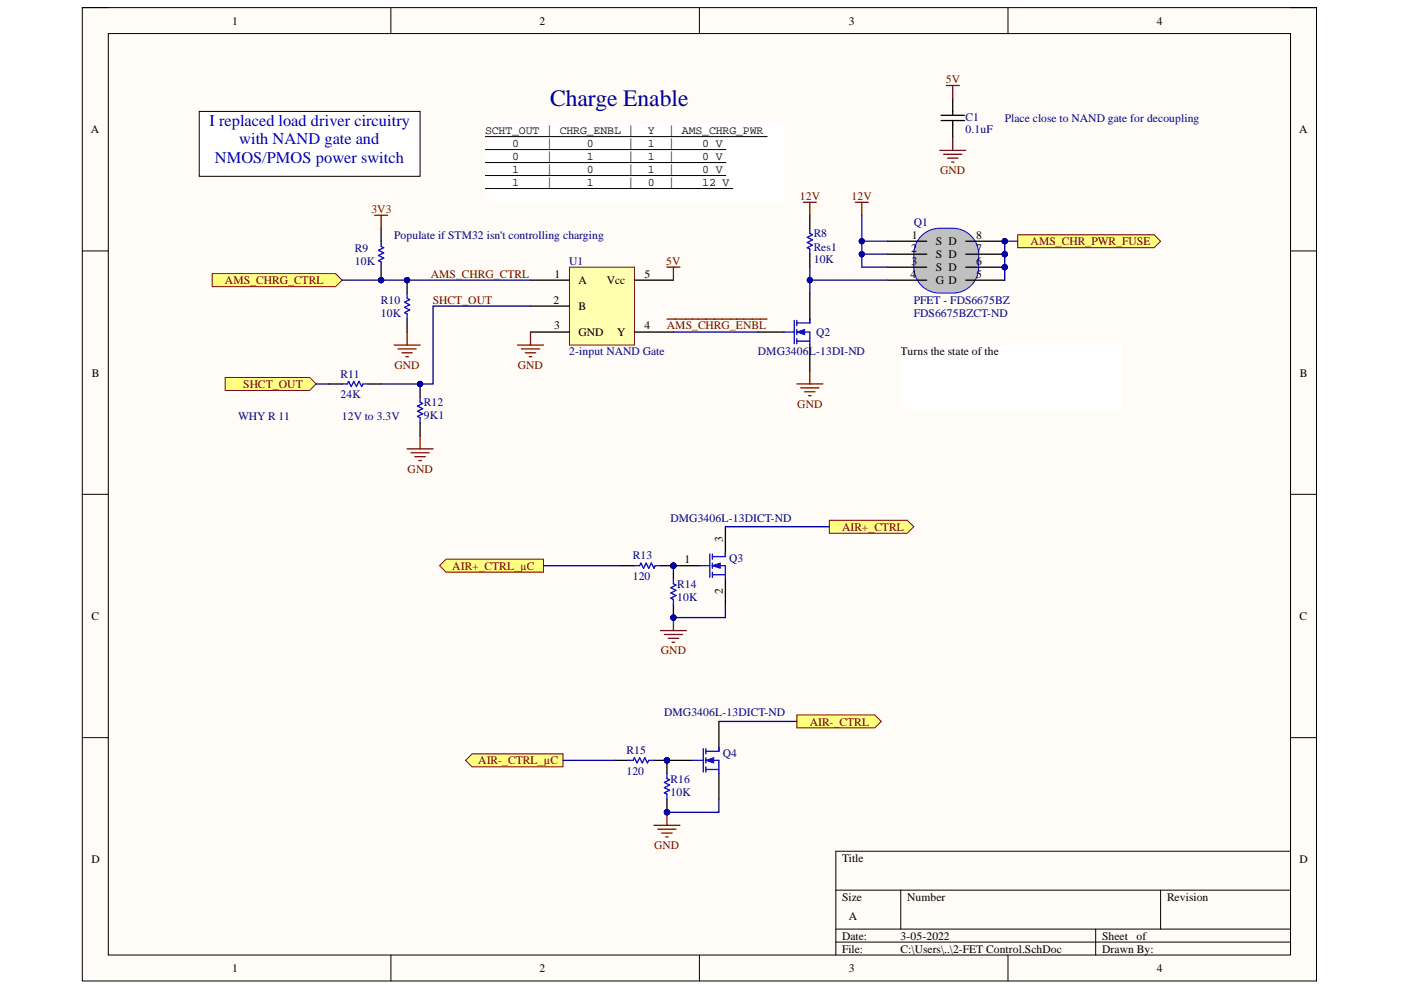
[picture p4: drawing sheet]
<svg xmlns="http://www.w3.org/2000/svg" width="297mm" height="210mm" viewBox="0 0 297 210" stroke-linecap="round" stroke-linejoin="round" font-family="sans-serif">
<defs><g id="words">
<text font-size="5" fill="#000080" x="116.6" y="22.5">Charge Enable</text>
<g font-size="3.5" fill="#00f">
<text x="44.4" y="26.8">I replaced load driver circuitry</text>
<text x="45.6" y="34.5">NMOS/PMOS power switch</text>
<text x="50.7" y="30.6">with NAND gate and</text>
</g>
<g font-size="2.5">
<text x="49.2" y="5.2">1</text>
<text x="114.4" y="5.2">2</text>
<text x="180" y="5.2">3</text>
<text x="245.2" y="5.2">4</text>
<text x="19.3" y="28.3">A</text>
<text x="102.8" y="28.4">SCHT_OUT | CHRG_ENBL |</text>
<text x="137.4" y="28.4">Y</text>
<text x="141.7" y="28.4">| AMS_CHRG_PWR</text>
<text x="275.4" y="28.3">A</text>
<text x="108.6" y="31.2">0</text>
<text x="108.6" y="33.9">0</text>
<text x="115.8" y="31.2">|</text>
<text x="115.8" y="33.9">|</text>
<text x="124.4" y="31.2">0</text>
<text x="124.4" y="33.9">1</text>
<text x="133.1" y="31.2">|</text>
<text x="133.1" y="33.9">|</text>
<text x="137.4" y="31.2">1</text>
<text x="137.4" y="33.9">1</text>
<text x="141.7" y="31.2">|</text>
<text x="141.7" y="33.9">|</text>
<text x="148.9" y="31.2">0 V</text>
<text x="148.9" y="33.9">0 V</text>
<text x="108.6" y="36.7">1</text>
<text x="108.6" y="39.4">1</text>
<text x="115.8" y="36.7">|</text>
<text x="115.8" y="39.4">|</text>
<text x="124.4" y="36.7">0</text>
<text x="124.4" y="39.4">1</text>
<text x="133.1" y="36.7">|</text>
<text x="133.1" y="39.4">|</text>
<text x="137.4" y="36.7">1</text>
<text x="137.4" y="39.4">0</text>
<text x="141.7" y="36.7">|</text>
<text x="141.7" y="39.4">|</text>
<text x="148.9" y="36.7">0 V</text>
<text x="148.9" y="39.4">12 V</text>
<text x="193.2" y="53.4">2</text>
<text x="193.3" y="50.6">1</text>
<text x="198.4" y="52">S D</text>
<text x="206.9" y="50.6">8</text>
<text x="206.9" y="53.4">7</text>
<text x="117.5" y="58.9">1</text>
<text x="136.7" y="58.9">5</text>
<text x="193.1" y="58.9">4</text>
<text x="193.2" y="56.1">3</text>
<text x="198.4" y="54.7">S D</text>
<text x="198.4" y="57.5">S D</text>
<text x="206.9" y="56.1">6</text>
<text x="206.9" y="58.9">5</text>
<text x="117.4" y="64.4">2</text>
<text x="122.6" y="60.2">A</text>
<text x="122.6" y="65.7">B</text>
<text x="128.6" y="60.2">Vcc</text>
<text x="198.4" y="60.2">G D</text>
<text x="117.5" y="69.9">3</text>
<text x="122.6" y="71.3">GND</text>
<text x="130.8" y="71.3">Y</text>
<text x="136.7" y="69.9">4</text>
<text x="191" y="75.4">Turns the state of the</text>
<text x="19.5" y="79.8">B</text>
<text x="275.6" y="79.8">B</text>
<text x="145.1" y="119.5">1</text>
<text x="153.2" y="115" transform="rotate(-90 153.2 115)">3</text>
<text x="19.4" y="131.4">C</text>
<text x="153.2" y="126" transform="rotate(-90 153.2 126)">2</text>
<text x="275.5" y="131.4">C</text>
<text x="19.4" y="183.1">D</text>
<text x="178.5" y="182.7">Title</text>
<text x="275.5" y="183.1">D</text>
<text x="178.5" y="190.9">Size</text>
<text x="192.3" y="190.9">Number</text>
<text x="247.4" y="190.9">Revision</text>
<text x="180" y="195.1">A</text>
<text x="178.5" y="199.2">Date:</text>
<text x="178.5" y="202">File:</text>
<text x="191" y="199.2">3-05-2022</text>
<text x="191" y="202">C:\Users\..\2-FET Control.SchDoc</text>
<text x="233.7" y="199.2">Sheet</text>
<text x="233.7" y="202">Drawn By:</text>
<text x="241" y="199.2">of</text>
<text x="49.2" y="206.1">1</text>
<text x="114.4" y="206.1">2</text>
<text x="180" y="206.1">3</text>
<text x="245.2" y="206.1">4</text>
</g>
<g font-size="2.5" fill="#800000">
<text x="200.5" y="17.6">5V</text>
<text x="199.3" y="36.8">GND</text>
<text x="78.7" y="45.1">3V3</text>
<text x="169.6" y="42.4">12V</text>
<text x="180.6" y="42.4">12V</text>
<text x="218.5" y="52">AMS_CHR_PWR_FUSE</text>
<text x="91.3" y="58.9">AMS_CHRG_CTRL</text>
<text x="141.2" y="56.1">5V</text>
<text x="47.7" y="60.2">AMS_CHRG_CTRL</text>
<text x="91.8" y="64.4">SHCT_OUT</text>
<text x="141.4" y="69.9">AMS_CHRG_ENBL</text>
<text x="51.6" y="82.3">SHCT_OUT</text>
<text x="83.6" y="78.1">GND</text>
<text x="109.8" y="78.1">GND</text>
<text x="169" y="86.4">GND</text>
<text x="86.4" y="100.2">GND</text>
<text x="178.5" y="112.5">AIR+_CTRL</text>
<text x="95.9" y="120.8">AIR+_CTRL_µC</text>
<text x="140.1" y="138.7">GND</text>
<text x="171.7" y="153.8">AIR-_CTRL</text>
<text x="101.4" y="162">AIR-_CTRL_µC</text>
<text x="138.7" y="179.9">GND</text>
</g>
<g font-size="2.5" fill="#000080">
<text x="204.7" y="28.3">0.1uF</text>
<text x="204.7" y="25.6">C1</text>
<text x="213" y="25.8">Place close to NAND gate for decoupling</text>
<text x="193.7" y="47.9">Q1</text>
<text x="75.3" y="53.4">R9</text>
<text x="83.6" y="50.6">Populate if STM32 isn't controlling charging</text>
<text x="172.5" y="50.3">R8</text>
<text x="172.5" y="53.1">Res1</text>
<text x="75.3" y="56.1">10K</text>
<text x="120.7" y="56.1">U1</text>
<text x="172.5" y="55.8">10K</text>
<text x="80.8" y="64.4">R10</text>
<text x="193.7" y="64.4">PFET - FDS6675BZ</text>
<text x="80.8" y="67.2">10K</text>
<text x="173" y="71.3">Q2</text>
<text x="193.7" y="67.2">FDS6675BZCT-ND</text>
<text x="120.7" y="75.4">2-input NAND Gate</text>
<text x="160.7" y="75.4">DMG3406L-13DI-ND</text>
<text x="72.2" y="80.1">R11</text>
<text x="50.5" y="89.1">WHY R 11</text>
<text x="72.2" y="84.5">24K</text>
<text x="72.5" y="89.1">12V to 3.3V</text>
<text x="89.9" y="86.1">R12</text>
<text x="89.9" y="88.9">9K1</text>
<text x="142.2" y="110.6">DMG3406L-13DICT-ND</text>
<text x="134.2" y="118.6">R13</text>
<text x="154.6" y="119.1">Q3</text>
<text x="134.2" y="123">120</text>
<text x="143.6" y="124.6">R14</text>
<text x="143.6" y="127.4">10K</text>
<text x="140.8" y="151.9">DMG3406L-13DICT-ND</text>
<text x="132.9" y="159.8">R15</text>
<text x="153.2" y="160.4">Q4</text>
<text x="132.9" y="164.2">120</text>
<text x="142.2" y="165.9">R16</text>
<text x="142.2" y="168.7">10K</text>
</g>
</g></defs>
<path d="M17.5 1.6h261.6v206.4h-261.6z" fill-rule="evenodd" fill="#fffcf8"/>
<path d="M17.5 1.6h261.6v206.4h-261.6z" fill="none" stroke="#000" stroke-width=".21"/>
<path d="M23 7.1h250.6v195.4h-250.6z" fill-rule="evenodd" fill="#fffcf8"/>
<g fill="none" stroke="#000" stroke-width=".21">
<path d="M17.4 1.6h5.6M23 7.1h250.6v195.4h-250.6zM82.9 1.6v5.5M148.3 1.6v5.5M213.7 1.6v5.5M273.6 1.6h5.5v5.5M17.4 53.2h5.6M273.6 53.2h5.5M17.4 104.8h5.6M273.6 104.8h5.5M17.4 156.4h5.6M273.6 156.4h5.5"/>
<path d="M177.2 188.7h96.4M177.2 197h96.4M177.2 199.7h96.4M191 188.7v8.3M232.3 197v5.5M246.1 188.7v8.3M273.6 180.5h-96.4v22M82.9 202.5v5.5M148.3 202.5v5.5M213.7 202.5v5.5M279.1 202.5v5.5"/>
</g>
<path d="M45 58h26.2l1.3 1.4-1.3 1.4h-26.2z" fill-rule="evenodd" fill="#ffff80"/>
<path d="M45 58h26.2l1.3 1.4-1.3 1.4h-26.2z" fill="none" stroke="#800000" stroke-width=".21"/>
<circle cx="86.3" cy="59.4" r=".55" fill="#000080"/>
<circle cx="86.3" cy="59.4" r=".55" fill="none" stroke="#000080" stroke-width=".21"/>
<path d="M86.3 59.4v2.8" fill="none" stroke="#000" stroke-width=".27"/>
<circle cx="86.3" cy="59.4" r=".55" fill="#000080"/>
<circle cx="86.3" cy="59.4" r=".55" fill="none" stroke="#000080" stroke-width=".21"/>
<path d="M86.3 67.7v2.7" fill="none" stroke="#000" stroke-width=".27"/>
<path d="M86.3 62.2v1l.6 .3-1.1 .6 1.1 .5-1.1 .6 1.1 .5-1.1 .6 .5 .3v1.1" fill="none" stroke="#00f" stroke-width=".27"/>
<path d="M83.6 73.2h5.5M84.4 74h3.8M85.2 74.8h2.2M86 75.6h.6M86.3 70.4v2.8" fill="none" stroke="#800000" stroke-width=".27"/>
<path d="M215.8 49.8h28.9l1.4 1.3-1.4 1.4h-28.9z" fill-rule="evenodd" fill="#ffff80"/>
<path d="M215.8 49.8h28.9l1.4 1.3-1.4 1.4h-28.9z" fill="none" stroke="#800000" stroke-width=".21"/>
<path d="M86.3 95.2h5.5M87.1 96h3.9M88 96.8h2.2M88.8 97.7h.5M89.1 92.4v2.8" fill="none" stroke="#800000" stroke-width=".27"/>
<circle cx="213" cy="51.1" r=".55" fill="#000080"/>
<circle cx="213" cy="51.1" r=".55" fill="none" stroke="#000080" stroke-width=".21"/>
<circle cx="213" cy="53.9" r=".55" fill="#000080"/>
<circle cx="213" cy="53.9" r=".55" fill="none" stroke="#000080" stroke-width=".21"/>
<circle cx="213" cy="56.6" r=".55" fill="#000080"/>
<circle cx="213" cy="56.6" r=".55" fill="none" stroke="#000080" stroke-width=".21"/>
<path d="M195.4 50a5.5 5.5 0 0 1 3.9-1.6 8.3 8.3 0 0 1 6 1.1 5.5 5.5 0 0 1 2.2 4.4 8.3 8.3 0 0 1-1.1 6 5.5 5.5 0 0 1-4.4 2.3 8.3 8.3 0 0 1-6-1.1 5.5 5.5 0 0 1-2.3-4.5 8.3 8.3 0 0 1 1.1-6z" fill="#c0c0c0"/>
<path d="M195.4 50a5.5 5.5 0 0 1 3.9-1.6 8.3 8.3 0 0 1 6 1.1 5.5 5.5 0 0 1 2.2 4.4 8.3 8.3 0 0 1-1.1 6 5.5 5.5 0 0 1-4.4 2.3 8.3 8.3 0 0 1-6-1.1 5.5 5.5 0 0 1-2.3-4.5 8.3 8.3 0 0 1 1.1-6z" fill="none" stroke="#00f" stroke-width=".21"/>
<path d="M188.2 51.1h8.3M188.2 53.9h8.3M188.2 56.6h8.3M188.2 59.4h8.3M204.8 51.1h8.2" fill="none" stroke="#000" stroke-width=".27"/>
<circle cx="213" cy="51.1" r=".55" fill="#000080"/>
<circle cx="213" cy="51.1" r=".55" fill="none" stroke="#000080" stroke-width=".21"/>
<path d="M204.8 53.9h8.2" fill="none" stroke="#000" stroke-width=".27"/>
<circle cx="213" cy="53.9" r=".55" fill="#000080"/>
<circle cx="213" cy="53.9" r=".55" fill="none" stroke="#000080" stroke-width=".21"/>
<path d="M204.8 56.6h8.2" fill="none" stroke="#000" stroke-width=".27"/>
<circle cx="213" cy="56.6" r=".55" fill="#000080"/>
<circle cx="213" cy="56.6" r=".55" fill="none" stroke="#000080" stroke-width=".21"/>
<path d="M171.7 45.6v2.8M171.7 53.9v2.7M204.8 59.4h8.2M160.7 70.4h5.5M171.7 62.2v5.5M171.7 73.2v5.5" fill="none" stroke="#000" stroke-width=".27"/>
<path d="M171.7 48.4v1.1l.6 .3-1.2 .5 1.2 .6-1.2 .5 1.2 .6-1.2 .5 .6 .3v1.1M166.2 70.4h2.2M168.4 67.9v5M168.9 70.4h2.8v2.8M168.9 68.5h2.8M168.9 72.3h2.8M168.9 67.9v1.1M168.9 69.9v1.1M168.9 71.8v1.1" fill="none" stroke="#00f" stroke-width=".27"/>
<path d="M168.9 70.4l1.7-.5v1.1z" fill="#00f"/>
<path d="M168.9 70.4l1.7-.5v1.1z" fill="none" stroke="#00f" stroke-width=".21"/>
<path d="M171.7 67.7v.8" fill="none" stroke="#00f" stroke-width=".27"/>
<path d="M170.3 42.9h2.8M171.7 42.9v2.7M181.3 42.9h2.8M182.7 42.9v2.7M171.7 78.7v2.7M168.9 81.4h5.6M169.8 82.2h3.8M170.6 83.1h2.2M171.4 83.9h.6" fill="none" stroke="#800000" stroke-width=".27"/>
<path d="M120.7 56.6h13.8v16.6h-13.8z" fill-rule="evenodd" fill="#ffffb0"/>
<path d="M120.7 56.6h13.8v16.6h-13.8z" fill="none" stroke="#800000" stroke-width=".21"/>
<path d="M112.5 59.4h8.2M134.5 59.4h8.3M112.5 64.9h8.2M112.5 70.4h8.2M134.5 70.4h8.3" fill="none" stroke="#000" stroke-width=".27"/>
<path d="M109.7 73.2h5.5M110.6 74h3.8M111.4 74.8h2.2M112.2 75.6h.6M112.5 70.4v2.8M141.4 67.7h21.2" fill="none" stroke="#800000" stroke-width=".27"/>
<path d="M102.8 26.4h63.4v16.5h-63.4z" fill-rule="evenodd" fill="#fff"/>
<path d="M102.8 26.4h63.4v16.5h-63.4z" fill="none" stroke="#fff" stroke-width=".21"/>
<path d="M102.8 29h59.9M102.8 31.7h51.1M102.8 34.5h51.1M102.8 37.2h51.1M102.8 40h52.6" fill="none" stroke="#000" stroke-width=".21"/>
<path d="M42.2 23.6h46.9v13.8h-46.9z" fill-rule="evenodd" fill="#fff"/>
<path d="M42.2 23.6h46.9v13.8h-46.9z" fill="none" stroke="#000" stroke-width=".21"/>
<circle cx="141.4" cy="161.2" r=".55" fill="#000080"/>
<circle cx="141.4" cy="161.2" r=".55" fill="none" stroke="#000080" stroke-width=".21"/>
<path d="M152.4 153v5.5M141.4 161.2h5.5" fill="none" stroke="#000" stroke-width=".27"/>
<circle cx="141.4" cy="161.2" r=".55" fill="#000080"/>
<circle cx="141.4" cy="161.2" r=".55" fill="none" stroke="#000080" stroke-width=".21"/>
<path d="M152.4 164v5.5" fill="none" stroke="#000" stroke-width=".27"/>
<path d="M149.1 158.7v5M149.7 159.3h2.7M149.7 158.7v1.1M146.9 161.2h2.2M149.7 161.2h2.7v2.8M149.7 163.1h2.7M149.7 160.7v1.1M149.7 162.6v1.1" fill="none" stroke="#00f" stroke-width=".27"/>
<path d="M149.7 161.2l1.6-.5v1.1z" fill="#00f"/>
<path d="M149.7 161.2l1.6-.5v1.1z" fill="none" stroke="#00f" stroke-width=".21"/>
<path d="M152.4 158.5v.8" fill="none" stroke="#00f" stroke-width=".27"/>
<circle cx="142.8" cy="119.9" r=".55" fill="#000080"/>
<circle cx="142.8" cy="119.9" r=".55" fill="none" stroke="#000080" stroke-width=".21"/>
<path d="M142.8 119.9h5.5M153.8 111.7v5.5" fill="none" stroke="#000" stroke-width=".27"/>
<circle cx="142.8" cy="119.9" r=".55" fill="#000080"/>
<circle cx="142.8" cy="119.9" r=".55" fill="none" stroke="#000080" stroke-width=".21"/>
<path d="M153.8 122.7v5.5" fill="none" stroke="#000" stroke-width=".27"/>
<path d="M148.3 119.9h2.2M150.5 117.5v4.9M151 118h2.8M151 119.9h2.8v2.8M151 117.5v1.1M151 119.4v1.1M151 121.9h2.8M151 121.3v1.1" fill="none" stroke="#00f" stroke-width=".27"/>
<path d="M151 119.9l1.7-.5v1.1z" fill="#00f"/>
<path d="M151 119.9l1.7-.5v1.1z" fill="none" stroke="#00f" stroke-width=".21"/>
<path d="M153.8 117.2v.8" fill="none" stroke="#00f" stroke-width=".27"/>
<circle cx="141.4" cy="161.2" r=".55" fill="#000080"/>
<circle cx="141.4" cy="161.2" r=".55" fill="none" stroke="#000080" stroke-width=".21"/>
<circle cx="141.4" cy="172.2" r=".55" fill="#000080"/>
<circle cx="141.4" cy="172.2" r=".55" fill="none" stroke="#000080" stroke-width=".21"/>
<path d="M141.4 161.2v2.8" fill="none" stroke="#000" stroke-width=".27"/>
<circle cx="141.4" cy="161.2" r=".55" fill="#000080"/>
<circle cx="141.4" cy="161.2" r=".55" fill="none" stroke="#000080" stroke-width=".21"/>
<path d="M141.4 169.5v2.7" fill="none" stroke="#000" stroke-width=".27"/>
<circle cx="141.4" cy="172.2" r=".55" fill="#000080"/>
<circle cx="141.4" cy="172.2" r=".55" fill="none" stroke="#000080" stroke-width=".21"/>
<path d="M141.4 164v1.1l.6 .2-1.1 .6 1.1 .5-1.1 .6 1.1 .5-1.1 .6 .5 .3v1.1" fill="none" stroke="#00f" stroke-width=".27"/>
<circle cx="142.8" cy="119.9" r=".55" fill="#000080"/>
<circle cx="142.8" cy="119.9" r=".55" fill="none" stroke="#000080" stroke-width=".21"/>
<circle cx="142.8" cy="130.9" r=".55" fill="#000080"/>
<circle cx="142.8" cy="130.9" r=".55" fill="none" stroke="#000080" stroke-width=".21"/>
<path d="M142.8 119.9v2.8" fill="none" stroke="#000" stroke-width=".27"/>
<circle cx="142.8" cy="119.9" r=".55" fill="#000080"/>
<circle cx="142.8" cy="119.9" r=".55" fill="none" stroke="#000080" stroke-width=".21"/>
<path d="M142.8 128.2v2.7" fill="none" stroke="#000" stroke-width=".27"/>
<circle cx="142.8" cy="130.9" r=".55" fill="#000080"/>
<circle cx="142.8" cy="130.9" r=".55" fill="none" stroke="#000080" stroke-width=".21"/>
<path d="M142.8 122.7v1.1l.5 .3-1.1 .5 1.1 .6-1.1 .5 1.1 .6-1.1 .5 .6 .3v1.1" fill="none" stroke="#00f" stroke-width=".27"/>
<path d="M175.8 110.3h16.6l1.3 1.4-1.3 1.4h-16.6z" fill-rule="evenodd" fill="#ffff80"/>
<path d="M175.8 110.3h16.6l1.3 1.4-1.3 1.4h-16.6z" fill="none" stroke="#800000" stroke-width=".21"/>
<path d="M168.9 151.6h16.6l1.4 1.4-1.4 1.3h-16.6z" fill-rule="evenodd" fill="#ffff80"/>
<path d="M168.9 151.6h16.6l1.4 1.4-1.4 1.3h-16.6z" fill="none" stroke="#800000" stroke-width=".21"/>
<path d="M98.7 161.2l1.4-1.4h19.3v2.8h-19.3z" fill-rule="evenodd" fill="#ffff80"/>
<path d="M98.7 161.2l1.4-1.4h19.3v2.8h-19.3z" fill="none" stroke="#800000" stroke-width=".21"/>
<path d="M94.6 118.6h20.6v2.7h-20.6l-1.4-1.4z" fill-rule="evenodd" fill="#ffff80"/>
<path d="M94.6 118.6h20.6v2.7h-20.6l-1.4-1.4z" fill="none" stroke="#800000" stroke-width=".21"/>
<circle cx="142.8" cy="119.9" r=".55" fill="#000080"/>
<circle cx="142.8" cy="119.9" r=".55" fill="none" stroke="#000080" stroke-width=".21"/>
<path d="M140 119.9h2.8" fill="none" stroke="#000" stroke-width=".27"/>
<circle cx="142.8" cy="119.9" r=".55" fill="#000080"/>
<circle cx="142.8" cy="119.9" r=".55" fill="none" stroke="#000080" stroke-width=".21"/>
<path d="M131.8 119.9h2.7" fill="none" stroke="#000" stroke-width=".27"/>
<path d="M134.5 119.9h1.1l.3-.5 .5 1.1 .6-1.1 .5 1.1 .6-1.1 .5 1.1 .3-.6h1.1" fill="none" stroke="#00f" stroke-width=".27"/>
<circle cx="141.4" cy="161.2" r=".55" fill="#000080"/>
<circle cx="141.4" cy="161.2" r=".55" fill="none" stroke="#000080" stroke-width=".21"/>
<path d="M138.6 161.2h2.8" fill="none" stroke="#000" stroke-width=".27"/>
<circle cx="141.4" cy="161.2" r=".55" fill="#000080"/>
<circle cx="141.4" cy="161.2" r=".55" fill="none" stroke="#000080" stroke-width=".21"/>
<path d="M130.4 161.2h2.7" fill="none" stroke="#000" stroke-width=".27"/>
<path d="M133.1 161.2h1.1l.3-.5 .6 1.1 .5-1.1 .6 1.1 .5-1.1 .6 1.1 .2-.6h1.1" fill="none" stroke="#00f" stroke-width=".27"/>
<path d="M140 133.7h5.5M140.9 134.5h3.8M141.7 135.3h2.2M142.5 136.2h.6M142.8 130.9v2.8" fill="none" stroke="#800000" stroke-width=".27"/>
<circle cx="142.8" cy="130.9" r=".55" fill="#000080"/>
<circle cx="142.8" cy="130.9" r=".55" fill="none" stroke="#000080" stroke-width=".21"/>
<path d="M138.6 175h5.6M139.5 175.8h3.8M140.3 176.6h2.2M141.1 177.5h.6M141.4 172.2v2.8" fill="none" stroke="#800000" stroke-width=".27"/>
<circle cx="141.4" cy="172.2" r=".55" fill="#000080"/>
<circle cx="141.4" cy="172.2" r=".55" fill="none" stroke="#000080" stroke-width=".21"/>
<circle cx="80.8" cy="59.4" r=".55" fill="#000080"/>
<circle cx="80.8" cy="59.4" r=".55" fill="none" stroke="#000080" stroke-width=".21"/>
<path d="M80.8 48.4v2.7M80.8 56.6v2.8" fill="none" stroke="#000" stroke-width=".27"/>
<circle cx="80.8" cy="59.4" r=".55" fill="#000080"/>
<circle cx="80.8" cy="59.4" r=".55" fill="none" stroke="#000080" stroke-width=".21"/>
<path d="M80.8 51.1v1.1l.6 .3-1.2 .6 1.2 .5-1.2 .6 1.2 .5-1.2 .6 .6 .2v1.1" fill="none" stroke="#00f" stroke-width=".27"/>
<path d="M79.4 45.6h2.8M80.8 45.6v2.8" fill="none" stroke="#800000" stroke-width=".27"/>
<path d="M47.7 80h18l1.3 1.4-1.3 1.4h-18z" fill-rule="evenodd" fill="#ffff80"/>
<path d="M47.7 80h18l1.3 1.4-1.3 1.4h-18z" fill="none" stroke="#800000" stroke-width=".21"/>
<path d="M69.8 81.4h2.7M78 81.4h2.8" fill="none" stroke="#000" stroke-width=".27"/>
<path d="M72.5 81.4h1.1l.3-.5 .6 1.1 .5-1.1 .6 1.1 .5-1.1 .6 1.1 .2-.6h1.1" fill="none" stroke="#00f" stroke-width=".27"/>
<circle cx="89.1" cy="81.4" r=".55" fill="#000080"/>
<circle cx="89.1" cy="81.4" r=".55" fill="none" stroke="#000080" stroke-width=".21"/>
<path d="M89.1 81.4v2.8" fill="none" stroke="#000" stroke-width=".27"/>
<circle cx="89.1" cy="81.4" r=".55" fill="#000080"/>
<circle cx="89.1" cy="81.4" r=".55" fill="none" stroke="#000080" stroke-width=".21"/>
<path d="M199.5 25.6h5M199.5 24.4h5M202 20.9v3.5M202 25.6v3.5M89.1 89.7v2.7" fill="none" stroke="#000" stroke-width=".27"/>
<path d="M89.1 84.2v1.1l.5 .2-1.1 .6 1.1 .5-1.1 .6 1.1 .5-1.1 .6 .6 .3v1.1" fill="none" stroke="#00f" stroke-width=".27"/>
<path d="M200.6 18.1h2.8M202 18.1v2.8M199.3 31.9h5.5M200.1 32.7h3.8M200.9 33.5h2.2M201.7 34.4h.6M202 29.1v2.8M141.4 56.6h2.8M142.8 56.6v2.8" fill="none" stroke="#800000" stroke-width=".27"/>
<path d="M182.7 53.9h5.5" fill="none" stroke="#000080" stroke-width=".27"/>
<circle cx="182.7" cy="53.9" r=".55" fill="#000080"/>
<circle cx="182.7" cy="53.9" r=".55" fill="none" stroke="#000080" stroke-width=".21"/>
<path d="M182.7 51.1h5.5" fill="none" stroke="#000080" stroke-width=".27"/>
<circle cx="182.7" cy="51.1" r=".55" fill="#000080"/>
<circle cx="182.7" cy="51.1" r=".55" fill="none" stroke="#000080" stroke-width=".21"/>
<path d="M215.8 51.1h-2.8v8.3" fill="none" stroke="#000080" stroke-width=".27"/>
<circle cx="213" cy="56.6" r=".55" fill="#000080"/>
<circle cx="213" cy="56.6" r=".55" fill="none" stroke="#000080" stroke-width=".21"/>
<circle cx="213" cy="53.9" r=".55" fill="#000080"/>
<circle cx="213" cy="53.9" r=".55" fill="none" stroke="#000080" stroke-width=".21"/>
<circle cx="213" cy="51.1" r=".55" fill="#000080"/>
<circle cx="213" cy="51.1" r=".55" fill="none" stroke="#000080" stroke-width=".21"/>
<path d="M171.7 59.4v2.8" fill="none" stroke="#000080" stroke-width=".27"/>
<circle cx="171.7" cy="59.4" r=".55" fill="#000080"/>
<circle cx="171.7" cy="59.4" r=".55" fill="none" stroke="#000080" stroke-width=".21"/>
<path d="M171.7 56.6v2.8h16.5" fill="none" stroke="#000080" stroke-width=".27"/>
<circle cx="171.7" cy="59.4" r=".55" fill="#000080"/>
<circle cx="171.7" cy="59.4" r=".55" fill="none" stroke="#000080" stroke-width=".21"/>
<path d="M72.5 59.4h40M142.8 70.4h17.9" fill="none" stroke="#000080" stroke-width=".27"/>
<circle cx="80.8" cy="59.4" r=".55" fill="#000080"/>
<circle cx="80.8" cy="59.4" r=".55" fill="none" stroke="#000080" stroke-width=".21"/>
<circle cx="86.3" cy="59.4" r=".55" fill="#000080"/>
<circle cx="86.3" cy="59.4" r=".55" fill="none" stroke="#000080" stroke-width=".21"/>
<path d="M153.8 111.7h22M153.8 128.2v2.7h-11" fill="none" stroke="#000080" stroke-width=".27"/>
<circle cx="142.8" cy="130.9" r=".55" fill="#000080"/>
<circle cx="142.8" cy="130.9" r=".55" fill="none" stroke="#000080" stroke-width=".21"/>
<path d="M152.4 153h16.5M152.4 169.5v2.7h-11" fill="none" stroke="#000080" stroke-width=".27"/>
<circle cx="141.4" cy="172.2" r=".55" fill="#000080"/>
<circle cx="141.4" cy="172.2" r=".55" fill="none" stroke="#000080" stroke-width=".21"/>
<path d="M112.5 64.9h-20.7v16.5h-11M115.2 119.9h16.6M119.4 161.2h11" fill="none" stroke="#000080" stroke-width=".27"/>
<circle cx="89.1" cy="81.4" r=".55" fill="#000080"/>
<circle cx="89.1" cy="81.4" r=".55" fill="none" stroke="#000080" stroke-width=".21"/>
<path d="M182.7 45.6v11h5.5M67 81.4h2.8" fill="none" stroke="#000080" stroke-width=".27"/>
<circle cx="182.7" cy="51.1" r=".55" fill="#000080"/>
<circle cx="182.7" cy="51.1" r=".55" fill="none" stroke="#000080" stroke-width=".21"/>
<circle cx="182.7" cy="53.9" r=".55" fill="#000080"/>
<circle cx="182.7" cy="53.9" r=".55" fill="none" stroke="#000080" stroke-width=".21"/>
<path d="M191 73.2h46.8v13.7h-46.8z" fill-rule="evenodd" fill="#fff"/>
<path d="M191 73.2h46.8v13.7h-46.8z" fill="none" stroke="#fff" stroke-width=".21"/>
<use href="#words"/>
</svg>
